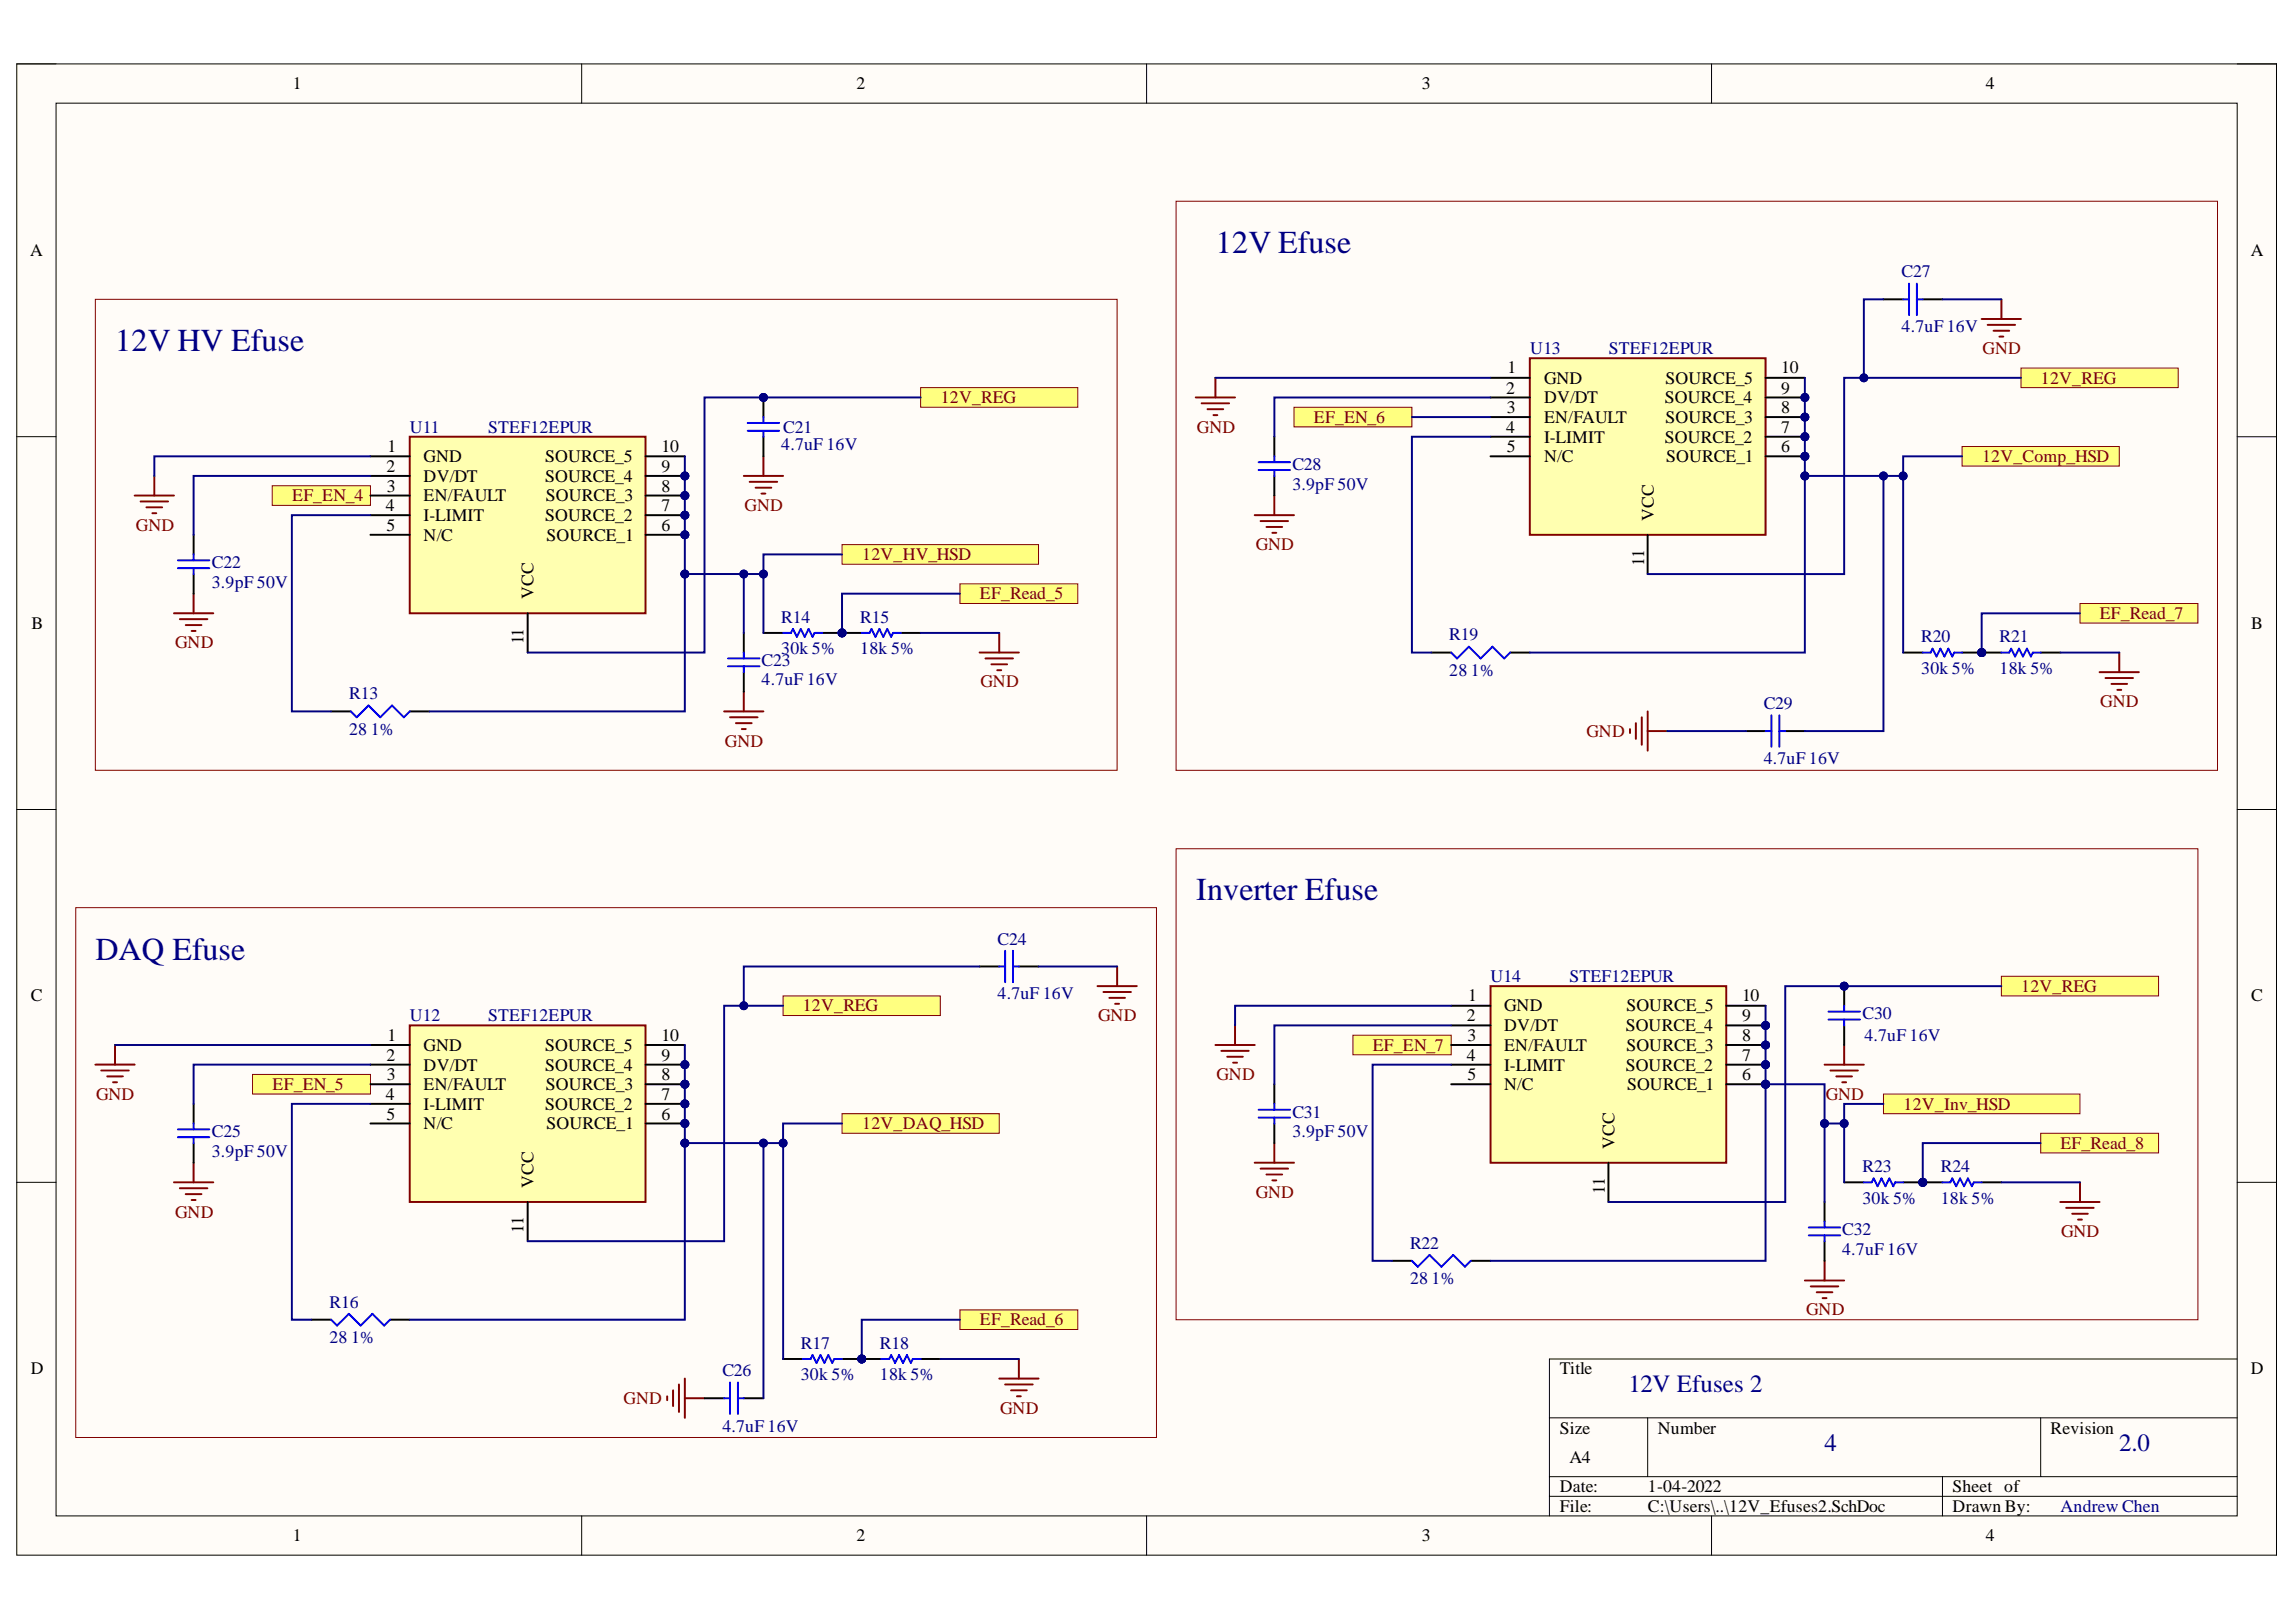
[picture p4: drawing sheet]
<svg xmlns="http://www.w3.org/2000/svg" width="297mm" height="210mm" viewBox="0 0 297 210" stroke-linecap="round" stroke-linejoin="round" font-family="sans-serif">
<defs><g id="words">
<g font-size="4.1" fill="#000080">
<text x="157.3" y="32.7">12V Efuse</text>
<text x="14.9" y="45.5">12V HV Efuse</text>
<text x="154.8" y="116.5">Inverter Efuse</text>
<text x="12.3" y="124.2">DAQ Efuse</text>
</g>
<g font-size="3.2" fill="#000080">
<text x="210.7" y="180.2">12V Efuses 2</text>
<text x="236" y="187.8">4</text>
<text x="274.2" y="187.8">2.0</text>
</g>
<g font-size="2.3">
<text x="37.9" y="11.6">1</text>
<text x="110.8" y="11.6">2</text>
<text x="183.9" y="11.6">3</text>
<text x="256.9" y="11.6">4</text>
<text x="3.9" y="33.1">A</text>
<text x="291.2" y="33.1">A</text>
<text x="194.8" y="50.9">2</text>
<text x="194.9" y="53.5">3</text>
<text x="195" y="48.3">1</text>
<text x="199.8" y="49.7">GND</text>
<text x="199.8" y="52.2">DV/DT</text>
<text x="215.4" y="52.2">SOURCE_4</text>
<text x="215.5" y="49.7">SOURCE_5</text>
<text x="230.5" y="48.3">10</text>
<text x="230.5" y="50.9">9</text>
<text x="230.5" y="53.5">8</text>
<text x="50.2" y="58.5">1</text>
<text x="54.8" y="59.8">GND</text>
<text x="70.5" y="59.8">SOURCE_5</text>
<text x="85.6" y="58.5">10</text>
<text x="194.8" y="56">4</text>
<text x="194.9" y="58.5">5</text>
<text x="199.8" y="54.7">EN/FAULT</text>
<text x="199.8" y="57.3">I-LIMIT</text>
<text x="199.8" y="59.8">N/C</text>
<text x="215.4" y="57.3">SOURCE_2</text>
<text x="215.5" y="54.7">SOURCE_3</text>
<text x="215.6" y="59.8">SOURCE_1</text>
<text x="230.5" y="56">7</text>
<text x="230.5" y="58.5">6</text>
<text x="50" y="61.1">2</text>
<text x="50.1" y="63.6">3</text>
<text x="54.8" y="62.3">DV/DT</text>
<text x="54.8" y="64.9">EN/FAULT</text>
<text x="70.5" y="62.3">SOURCE_4</text>
<text x="70.6" y="64.9">SOURCE_3</text>
<text x="85.6" y="61.1">9</text>
<text x="85.6" y="63.6">8</text>
<text x="49.9" y="66.1">4</text>
<text x="50" y="68.7">5</text>
<text x="54.8" y="67.4">I-LIMIT</text>
<text x="54.8" y="70">N/C</text>
<text x="70.5" y="67.4">SOURCE_2</text>
<text x="70.7" y="70">SOURCE_1</text>
<text x="85.6" y="66.1">7</text>
<text x="85.6" y="68.7">6</text>
<text x="214" y="67.4" transform="rotate(-90 214 67.4)">VCC</text>
<text x="69" y="77.6" transform="rotate(-90 69 77.6)">VCC</text>
<text x="212.7" y="73.2" transform="rotate(-90 212.7 73.2)">11</text>
<text x="4.1" y="81.4">B</text>
<text x="67.7" y="83.4" transform="rotate(-90 67.7 83.4)">11</text>
<text x="291.3" y="81.4">B</text>
<text x="4" y="129.6">C</text>
<text x="189.9" y="129.6">1</text>
<text x="194.6" y="130.9">GND</text>
<text x="210.4" y="130.9">SOURCE_5</text>
<text x="225.4" y="129.6">10</text>
<text x="291.3" y="129.6">C</text>
<text x="50" y="137.3">2</text>
<text x="50.2" y="134.7">1</text>
<text x="54.8" y="136">GND</text>
<text x="70.5" y="136">SOURCE_5</text>
<text x="85.6" y="134.7">10</text>
<text x="85.6" y="137.3">9</text>
<text x="189.8" y="132.1">2</text>
<text x="189.8" y="137.3">4</text>
<text x="189.9" y="134.7">3</text>
<text x="194.6" y="133.4">DV/DT</text>
<text x="194.6" y="136">EN/FAULT</text>
<text x="210.3" y="133.4">SOURCE_4</text>
<text x="210.4" y="136">SOURCE_3</text>
<text x="225.4" y="132.1">9</text>
<text x="225.4" y="134.7">8</text>
<text x="225.4" y="137.3">7</text>
<text x="49.9" y="142.4">4</text>
<text x="50.1" y="139.8">3</text>
<text x="54.8" y="138.5">DV/DT</text>
<text x="54.8" y="141.1">EN/FAULT</text>
<text x="54.8" y="143.6">I-LIMIT</text>
<text x="70.5" y="138.5">SOURCE_4</text>
<text x="70.5" y="143.6">SOURCE_2</text>
<text x="70.6" y="141.1">SOURCE_3</text>
<text x="85.6" y="139.8">8</text>
<text x="85.6" y="142.4">7</text>
<text x="189.9" y="139.8">5</text>
<text x="194.6" y="138.5">I-LIMIT</text>
<text x="194.6" y="141.1">N/C</text>
<text x="210.3" y="138.5">SOURCE_2</text>
<text x="210.5" y="141.1">SOURCE_1</text>
<text x="225.4" y="139.8">6</text>
<text x="50" y="144.9">5</text>
<text x="54.8" y="146.2">N/C</text>
<text x="70.7" y="146.2">SOURCE_1</text>
<text x="85.6" y="144.9">6</text>
<text x="208.9" y="148.7" transform="rotate(-90 208.9 148.7)">VCC</text>
<text x="69" y="153.8" transform="rotate(-90 69 153.8)">VCC</text>
<text x="207.6" y="154.5" transform="rotate(-90 207.6 154.5)">11</text>
<text x="67.7" y="159.6" transform="rotate(-90 67.7 159.6)">11</text>
<text x="4" y="177.8">D</text>
<text x="201.8" y="177.8">Title</text>
<text x="291.2" y="177.8">D</text>
<text x="201.8" y="185.5">Size</text>
<text x="214.5" y="185.5">Number</text>
<text x="265.3" y="185.5">Revision</text>
<text x="203.1" y="189.3">A4</text>
<text x="201.8" y="193.1">Date:</text>
<text x="201.8" y="195.7">File:</text>
<text x="213.2" y="193.1">1-04-2022</text>
<text x="213.2" y="195.7">C:\Users\..\12V_Efuses2.SchDoc</text>
<text x="252.6" y="193.1">Sheet of</text>
<text x="252.6" y="195.7">Drawn By:</text>
<text x="37.9" y="199.5">1</text>
<text x="110.8" y="199.5">2</text>
<text x="183.9" y="199.5">3</text>
<text x="256.9" y="199.5">4</text>
</g>
<g font-size="2.3" fill="#000080">
<text x="246" y="35.9">C27</text>
<text x="198" y="45.8">U13</text>
<text x="208.1" y="45.8">STEF12EPUR</text>
<text x="246" y="43">4.7uF 16V</text>
<text x="53" y="56">U11</text>
<text x="63.2" y="56">STEF12EPUR</text>
<text x="101.1" y="58.3">4.7uF 16V</text>
<text x="101.3" y="56">C21</text>
<text x="167.2" y="60.8">C28</text>
<text x="167.2" y="63.4">3.9pF 50V</text>
<text x="27.4" y="73.5">C22</text>
<text x="27.4" y="76">3.9pF 50V</text>
<text x="101.1" y="80.6">R14</text>
<text x="111.3" y="80.6">R15</text>
<text x="187.5" y="82.9">R19</text>
<text x="248.6" y="83.1">R20</text>
<text x="258.7" y="83.1">R21</text>
<text x="98.5" y="86.2">C23</text>
<text x="98.5" y="88.7">4.7uF 16V</text>
<text x="101.1" y="84.7">30k 5%</text>
<text x="111.3" y="84.7">18k 5%</text>
<text x="187.5" y="87.4">28</text>
<text x="190.3" y="87.4">1%</text>
<text x="248.6" y="87.2">30k 5%</text>
<text x="258.7" y="87.2">18k 5%</text>
<text x="45.2" y="90.5">R13</text>
<text x="45.2" y="95.1">28</text>
<text x="48" y="95.1">1%</text>
<text x="228.2" y="91.7">C29</text>
<text x="228.2" y="98.9">4.7uF 16V</text>
<text x="129.1" y="122.2">C24</text>
<text x="129.1" y="129.3">4.7uF 16V</text>
<text x="192.8" y="127.1">U14</text>
<text x="203.1" y="127.1">STEF12EPUR</text>
<text x="240.9" y="131.9">C30</text>
<text x="53" y="132.1">U12</text>
<text x="63.2" y="132.1">STEF12EPUR</text>
<text x="241.2" y="134.7">4.7uF 16V</text>
<text x="27.4" y="147.2">C25</text>
<text x="27.4" y="149.7">3.9pF 50V</text>
<text x="167.2" y="144.6">C31</text>
<text x="167.2" y="147.2">3.9pF 50V</text>
<text x="240.9" y="151.7">R23</text>
<text x="240.9" y="155.8">30k 5%</text>
<text x="251.1" y="151.7">R24</text>
<text x="251.1" y="155.8">18k 5%</text>
<text x="182.4" y="161.6">R22</text>
<text x="238.3" y="159.8">C32</text>
<text x="182.4" y="166.2">28</text>
<text x="185.2" y="166.2">1%</text>
<text x="238.3" y="162.4">4.7uF 16V</text>
<text x="42.6" y="169.2">R16</text>
<text x="42.6" y="173.8">28</text>
<text x="45.4" y="173.8">1%</text>
<text x="93.5" y="178.1">C26</text>
<text x="103.6" y="174.5">R17</text>
<text x="103.6" y="178.6">30k 5%</text>
<text x="113.8" y="174.5">R18</text>
<text x="113.8" y="178.6">18k 5%</text>
<text x="93.5" y="185.3">4.7uF 16V</text>
<text x="266.6" y="195.7">Andrew Chen</text>
</g>
<g font-size="2.3" fill="#800000">
<text x="256.5" y="45.8">GND</text>
<text x="121.7" y="52.2">12V_REG</text>
<text x="264" y="49.7">12V_REG</text>
<text x="154.8" y="56">GND</text>
<text x="170" y="54.7">EF_EN_6</text>
<text x="256.4" y="59.8">12V_Comp_HSD</text>
<text x="37.8" y="64.9">EF_EN_4</text>
<text x="17.6" y="68.7">GND</text>
<text x="96.3" y="66.1">GND</text>
<text x="162.5" y="71.2">GND</text>
<text x="111.5" y="72.5">12V_HV_HSD</text>
<text x="126.8" y="77.6">EF_Read_5</text>
<text x="22.7" y="83.9">GND</text>
<text x="271.6" y="80.1">EF_Read_7</text>
<text x="126.9" y="89">GND</text>
<text x="205.3" y="95.4">GND</text>
<text x="271.7" y="91.5">GND</text>
<text x="93.8" y="96.6">GND</text>
<text x="103.9" y="130.9">12V_REG</text>
<text x="261.5" y="128.3">12V_REG</text>
<text x="142.1" y="132.1">GND</text>
<text x="177.6" y="136">EF_EN_7</text>
<text x="12.4" y="142.4">GND</text>
<text x="35.3" y="141.1">EF_EN_5</text>
<text x="157.4" y="139.8">GND</text>
<text x="236.2" y="142.4">GND</text>
<text x="246.3" y="143.6">12V_Inv_HSD</text>
<text x="111.5" y="146.2">12V_DAQ_HSD</text>
<text x="266.6" y="148.7">EF_Read_8</text>
<text x="162.5" y="155">GND</text>
<text x="22.7" y="157.6">GND</text>
<text x="266.7" y="160.1">GND</text>
<text x="126.8" y="171.5">EF_Read_6</text>
<text x="233.7" y="170.2">GND</text>
<text x="80.7" y="181.7">GND</text>
<text x="129.4" y="183">GND</text>
</g>
</g></defs>
<path d="M2.2 8.3h292.3v193h-292.3z" fill-rule="evenodd" fill="#fffcf8"/>
<path d="M2.2 8.3h292.3v193h-292.3z" fill="none" stroke="#000" stroke-width=".13"/>
<path d="M7.3 13.3h282.1v182.9h-282.1z" fill-rule="evenodd" fill="#fffcf8"/>
<g fill="none" stroke="#000" stroke-width=".13">
<path d="M2.2 8.3h5.1M7.3 13.3h282.1v182.9h-282.1zM75.3 8.3v5M148.3 8.3v5M221.4 8.3v5M289.4 8.3h5.1v5M2.2 56.5h5.1M289.4 56.5h5.1M2.2 104.8h5.1M289.4 104.8h5.1M2.2 153h5.1M289.4 153h5.1"/>
<path d="M289.4 175.9h-88.9v20.3M75.3 196.2v5.1M148.3 196.2v5.1M200.5 183.5h88.9M200.5 191.1h88.9M200.5 193.6h88.9M213.2 183.5v7.6M221.4 196.2v5.1M251.3 191.1v5.1M264 183.5v7.6M294.5 196.2v5.1"/>
</g>
<g fill="none" stroke="#800000" stroke-width=".25">
<path d="M258.9 38.7v2.6M154.7 51.4h5.1M155.5 52.2h3.5M156.2 53h2.1M157 53.7h.5M157.2 48.9v2.5M256.4 41.3h5.1M257.1 42h3.6M257.9 42.8h2M258.7 43.6h.5M162.3 66.7h5.1M163.1 67.4h3.5"/>
<path d="M163.8 68.2h2.1M164.6 69h.5M164.9 64.1v2.6M210.9 94.4v.5M211.6 93.6v2M212.4 92.8v3.6M213.2 92.1v5M213.2 94.6h2.5M271.6 87h5.1M272.4 87.7h3.6M273.2 88.5h2M273.9 89.3h.5"/>
<path d="M274.2 84.5v2.5M12.3 137.8h5.1M13.1 138.5h3.6M13.9 139.3h2M14.9 135.2v2.6M142 127.6h5.1M142.7 128.4h3.6M143.5 129.1h2M144.3 129.9h.5M144.5 125.1v2.5M14.6 140.1h.5M22.5 153h5.1"/>
<path d="M23.3 153.8h3.5M24 154.5h2.1M24.8 155.3h.5M25 150.5v2.5M87.1 179.9v2.1M87.8 179.2v3.5M88.6 178.4v5.1M129.3 178.4h5.1M130 179.2h3.6M130.8 179.9h2M131.8 175.9v2.5M86.3 180.7v.5"/>
<path d="M88.6 180.9h2.5M131.6 180.7h.5"/>
</g>
<path d="M32.7 139h15.2v2.6h-15.2z" fill-rule="evenodd" fill="#ffff80"/>
<path d="M32.7 139h15.2v2.6h-15.2z" fill="none" stroke="#800000" stroke-width=".13"/>
<path d="M167.4 52.7h15.3v2.5h-15.3z" fill-rule="evenodd" fill="#ffff80"/>
<path d="M167.4 52.7h15.3v2.5h-15.3z" fill="none" stroke="#800000" stroke-width=".13"/>
<path d="M101.3 128.9h20.3v2.5h-20.3z" fill-rule="evenodd" fill="#ffff80"/>
<path d="M101.3 128.9h20.3v2.5h-20.3z" fill="none" stroke="#800000" stroke-width=".13"/>
<path d="M261.5 47.6h20.3v2.6h-20.3z" fill-rule="evenodd" fill="#ffff80"/>
<path d="M261.5 47.6h20.3v2.6h-20.3z" fill="none" stroke="#800000" stroke-width=".13"/>
<path d="M124.2 169.5h15.2v2.6h-15.2z" fill-rule="evenodd" fill="#ffff80"/>
<path d="M124.2 169.5h15.2v2.6h-15.2z" fill="none" stroke="#800000" stroke-width=".13"/>
<path d="M269.1 78.1h15.2v2.5h-15.2z" fill-rule="evenodd" fill="#ffff80"/>
<path d="M152.2 26h134.7v73.7h-134.7zM269.1 78.1h15.2v2.5h-15.2zM9.8 117.5h139.8v68.5h-139.8z" fill="none" stroke="#800000" stroke-width=".13"/>
<circle cx="233.5" cy="51.4" r=".51" fill="#000080"/>
<circle cx="233.5" cy="51.4" r=".51" fill="none" stroke="#000080" stroke-width=".13"/>
<circle cx="233.5" cy="54" r=".51" fill="#000080"/>
<circle cx="233.5" cy="54" r=".51" fill="none" stroke="#000080" stroke-width=".13"/>
<circle cx="233.5" cy="56.5" r=".51" fill="#000080"/>
<circle cx="233.5" cy="56.5" r=".51" fill="none" stroke="#000080" stroke-width=".13"/>
<circle cx="233.5" cy="59.1" r=".51" fill="#000080"/>
<circle cx="233.5" cy="59.1" r=".51" fill="none" stroke="#000080" stroke-width=".13"/>
<path d="M197.9 46.4h30.5v22.8h-30.5z" fill-rule="evenodd" fill="#ffffb0"/>
<path d="M197.9 46.4h30.5v22.8h-30.5z" fill="none" stroke="#800000" stroke-width=".25"/>
<path d="M192.8 48.9h5.1M192.8 51.4h5.1M192.8 54h5.1M192.8 56.5h5.1M192.8 59.1h5.1M228.4 48.9h5.1M228.4 51.4h5.1M213.2 69.2v5.1" fill="none" stroke="#000" stroke-width=".25"/>
<circle cx="233.5" cy="51.4" r=".51" fill="#000080"/>
<circle cx="233.5" cy="51.4" r=".51" fill="none" stroke="#000080" stroke-width=".13"/>
<path d="M228.4 54h5.1" fill="none" stroke="#000" stroke-width=".25"/>
<circle cx="233.5" cy="54" r=".51" fill="#000080"/>
<circle cx="233.5" cy="54" r=".51" fill="none" stroke="#000080" stroke-width=".13"/>
<path d="M228.4 56.5h5.1" fill="none" stroke="#000" stroke-width=".25"/>
<circle cx="233.5" cy="56.5" r=".51" fill="#000080"/>
<circle cx="233.5" cy="56.5" r=".51" fill="none" stroke="#000080" stroke-width=".13"/>
<path d="M228.4 59.1h5.1" fill="none" stroke="#000" stroke-width=".25"/>
<circle cx="233.5" cy="59.1" r=".51" fill="#000080"/>
<circle cx="233.5" cy="59.1" r=".51" fill="none" stroke="#000080" stroke-width=".13"/>
<circle cx="88.6" cy="137.8" r=".51" fill="#000080"/>
<circle cx="88.6" cy="137.8" r=".51" fill="none" stroke="#000080" stroke-width=".13"/>
<circle cx="88.6" cy="140.3" r=".51" fill="#000080"/>
<circle cx="88.6" cy="140.3" r=".51" fill="none" stroke="#000080" stroke-width=".13"/>
<circle cx="88.6" cy="142.8" r=".51" fill="#000080"/>
<circle cx="88.6" cy="142.8" r=".51" fill="none" stroke="#000080" stroke-width=".13"/>
<circle cx="88.6" cy="145.4" r=".51" fill="#000080"/>
<circle cx="88.6" cy="145.4" r=".51" fill="none" stroke="#000080" stroke-width=".13"/>
<path d="M53 132.7h30.5v22.8h-30.5z" fill-rule="evenodd" fill="#ffffb0"/>
<path d="M53 132.7h30.5v22.8h-30.5z" fill="none" stroke="#800000" stroke-width=".25"/>
<path d="M47.9 135.2h5.1M47.9 137.8h5.1M83.5 135.2h5.1M83.5 137.8h5.1M47.9 140.3h5.1M47.9 142.9h5.1M47.9 145.4h5.1M68.3 155.5v5.1" fill="none" stroke="#000" stroke-width=".25"/>
<circle cx="88.6" cy="137.8" r=".51" fill="#000080"/>
<circle cx="88.6" cy="137.8" r=".51" fill="none" stroke="#000080" stroke-width=".13"/>
<path d="M83.5 140.3h5.1" fill="none" stroke="#000" stroke-width=".25"/>
<circle cx="88.6" cy="140.3" r=".51" fill="#000080"/>
<circle cx="88.6" cy="140.3" r=".51" fill="none" stroke="#000080" stroke-width=".13"/>
<path d="M83.5 142.9h5.1" fill="none" stroke="#000" stroke-width=".25"/>
<circle cx="88.6" cy="142.8" r=".51" fill="#000080"/>
<circle cx="88.6" cy="142.8" r=".51" fill="none" stroke="#000080" stroke-width=".13"/>
<path d="M83.5 145.4h5.1" fill="none" stroke="#000" stroke-width=".25"/>
<circle cx="88.6" cy="145.4" r=".51" fill="#000080"/>
<circle cx="88.6" cy="145.4" r=".51" fill="none" stroke="#000080" stroke-width=".13"/>
<circle cx="111.5" cy="175.9" r=".51" fill="#000080"/>
<circle cx="111.5" cy="175.9" r=".51" fill="none" stroke="#000080" stroke-width=".13"/>
<path d="M108.9 175.9h2.6" fill="none" stroke="#000" stroke-width=".25"/>
<circle cx="111.5" cy="175.9" r=".51" fill="#000080"/>
<circle cx="111.5" cy="175.9" r=".51" fill="none" stroke="#000080" stroke-width=".13"/>
<path d="M101.3 175.9h2.6" fill="none" stroke="#000" stroke-width=".25"/>
<path d="M103.9 175.9h1l.2-.5 .5 1 .5-1 .6 1 .5-1 .5 1 .2-.5h1" fill="none" stroke="#00f" stroke-width=".25"/>
<circle cx="111.5" cy="175.9" r=".51" fill="#000080"/>
<circle cx="111.5" cy="175.9" r=".51" fill="none" stroke="#000080" stroke-width=".13"/>
<path d="M111.5 175.9h2.5M119.1 175.9h2.6" fill="none" stroke="#000" stroke-width=".25"/>
<circle cx="111.5" cy="175.9" r=".51" fill="#000080"/>
<circle cx="111.5" cy="175.9" r=".51" fill="none" stroke="#000080" stroke-width=".13"/>
<path d="M114 175.9h1l.3-.5 .5 1 .5-1 .5 1 .5-1 .5 1 .3-.5h1" fill="none" stroke="#00f" stroke-width=".25"/>
<circle cx="256.4" cy="84.4" r=".51" fill="#000080"/>
<circle cx="256.4" cy="84.4" r=".51" fill="none" stroke="#000080" stroke-width=".13"/>
<path d="M253.8 84.5h2.6" fill="none" stroke="#000" stroke-width=".25"/>
<circle cx="256.4" cy="84.4" r=".51" fill="#000080"/>
<circle cx="256.4" cy="84.4" r=".51" fill="none" stroke="#000080" stroke-width=".13"/>
<path d="M246.2 84.5h2.6" fill="none" stroke="#000" stroke-width=".25"/>
<path d="M248.8 84.5h1l.2-.6 .5 1.1 .5-1.1 .6 1.1 .5-1.1 .5 1.1 .2-.5h1" fill="none" stroke="#00f" stroke-width=".25"/>
<circle cx="256.4" cy="84.4" r=".51" fill="#000080"/>
<circle cx="256.4" cy="84.4" r=".51" fill="none" stroke="#000080" stroke-width=".13"/>
<path d="M256.4 84.5h2.5M264 84.5h2.5" fill="none" stroke="#000" stroke-width=".25"/>
<circle cx="256.4" cy="84.4" r=".51" fill="#000080"/>
<circle cx="256.4" cy="84.4" r=".51" fill="none" stroke="#000080" stroke-width=".13"/>
<g fill="none" stroke="#00f" stroke-width=".25">
<path d="M246.2 38.7h.8M247 36.7v4.1M248 36.7v4.1M248 38.7h.8M162.8 59.8h4.1M164.9 59.1v.7M162.8 60.8h4.1M164.9 60.8v.8M187.7 84.5l.8 .7 1.5-1.5 1.6 1.5 1.5-1.5 1.5 1.5 .8-.7M228.4 94.6h.8M229.2 92.6v4M230.2 92.6v4"/>
<path d="M230.2 94.6h.8M258.9 84.5h1l.3-.6 .5 1.1 .5-1.1 .5 1.1 .5-1.1 .5 1.1 .3-.5h1M129.3 125.1h.7M130 123v4.1M131.1 123v4.1M131.1 125.1h.7M23 147.2h4.1M23 146.2h4.1M25 145.4v.8M25 147.2v.7M42.8 170.8l.8 .7 1.5-1.5 1.6 1.5 1.5-1.5 1.5 1.5 .8-.7M94.4 178.9v4.1"/>
<path d="M95.5 178.9v4.1M93.7 180.9h.7M95.5 180.9h.7"/>
</g>
<g fill="none" stroke="#000" stroke-width=".25">
<path d="M243.7 38.7h2.5M248.8 38.7h2.5M164.9 56.5v2.6M164.9 61.6v2.5M185.2 84.5h2.5M195.4 84.5h2.5M225.9 94.6h2.5M231 94.6h2.5M126.7 125.1h2.6M131.8 125.1h2.6M25 142.9v2.5M25 147.9v2.6"/>
<path d="M40.3 170.8h2.5M50.5 170.8h2.5M91.1 180.9h2.6M96.2 180.9h2.6"/>
</g>
<path d="M108.9 144.1h20.4v2.6h-20.4z" fill-rule="evenodd" fill="#ffff80"/>
<path d="M108.9 144.1h20.4v2.6h-20.4z" fill="none" stroke="#800000" stroke-width=".13"/>
<path d="M253.8 57.8h20.4v2.5h-20.4z" fill-rule="evenodd" fill="#ffff80"/>
<path d="M253.8 57.8h20.4v2.5h-20.4z" fill="none" stroke="#800000" stroke-width=".13"/>
<g fill="none" stroke="#800000" stroke-width=".25">
<path d="M157.2 135.2h5.1M158 136h3.6M158.8 136.8h2M159.5 137.5h.5M159.8 132.7v2.5M236 137.8h5.1M236.8 138.5h3.6M237.6 139.3h2M238.6 135.2v2.6M162.3 150.5h5.1M163.1 151.2h3.5M163.8 152h2.1"/>
<path d="M164.6 152.8h.5M164.9 147.9v2.6M238.3 140.1h.5M266.5 155.6h5.1M267.3 156.3h3.6M268.1 157.1h2M268.8 157.8h.5M269.1 153v2.6M233.5 165.7h5.1M234.3 166.5h3.5M235 167.2h2.1M235.8 168h.5"/>
<path d="M236 163.2v2.5"/>
</g>
<path d="M258.9 126.3h20.4v2.6h-20.4z" fill-rule="evenodd" fill="#ffff80"/>
<path d="M258.9 126.3h20.4v2.6h-20.4z" fill="none" stroke="#800000" stroke-width=".13"/>
<path d="M175 134h12.7v2.5h-12.7z" fill-rule="evenodd" fill="#ffff80"/>
<path d="M175 134h12.7v2.5h-12.7z" fill="none" stroke="#800000" stroke-width=".13"/>
<path d="M264 146.7h15.3v2.5h-15.3z" fill-rule="evenodd" fill="#ffff80"/>
<path d="M152.2 109.8h132.1v61h-132.1zM264 146.7h15.3v2.5h-15.3z" fill="none" stroke="#800000" stroke-width=".13"/>
<path d="M243.7 141.6h25.4v2.5h-25.4z" fill-rule="evenodd" fill="#ffff80"/>
<path d="M243.7 141.6h25.4v2.5h-25.4z" fill="none" stroke="#800000" stroke-width=".13"/>
<circle cx="228.4" cy="132.7" r=".51" fill="#000080"/>
<circle cx="228.4" cy="132.7" r=".51" fill="none" stroke="#000080" stroke-width=".13"/>
<circle cx="228.4" cy="135.2" r=".51" fill="#000080"/>
<circle cx="228.4" cy="135.2" r=".51" fill="none" stroke="#000080" stroke-width=".13"/>
<circle cx="228.4" cy="137.8" r=".51" fill="#000080"/>
<circle cx="228.4" cy="137.8" r=".51" fill="none" stroke="#000080" stroke-width=".13"/>
<circle cx="228.4" cy="140.3" r=".51" fill="#000080"/>
<circle cx="228.4" cy="140.3" r=".51" fill="none" stroke="#000080" stroke-width=".13"/>
<path d="M192.8 127.6h30.5v22.9h-30.5z" fill-rule="evenodd" fill="#ffffb0"/>
<path d="M192.8 127.6h30.5v22.9h-30.5z" fill="none" stroke="#800000" stroke-width=".25"/>
<path d="M187.7 130.2h5.1M187.7 132.7h5.1M187.7 135.2h5.1M187.7 137.8h5.1M223.3 130.2h5.1M223.3 132.7h5.1M187.7 140.3h5.1M208.1 150.5v5.1" fill="none" stroke="#000" stroke-width=".25"/>
<circle cx="228.4" cy="132.7" r=".51" fill="#000080"/>
<circle cx="228.4" cy="132.7" r=".51" fill="none" stroke="#000080" stroke-width=".13"/>
<path d="M223.3 135.2h5.1" fill="none" stroke="#000" stroke-width=".25"/>
<circle cx="228.4" cy="135.2" r=".51" fill="#000080"/>
<circle cx="228.4" cy="135.2" r=".51" fill="none" stroke="#000080" stroke-width=".13"/>
<path d="M223.3 137.8h5.1" fill="none" stroke="#000" stroke-width=".25"/>
<circle cx="228.4" cy="137.8" r=".51" fill="#000080"/>
<circle cx="228.4" cy="137.8" r=".51" fill="none" stroke="#000080" stroke-width=".13"/>
<path d="M223.3 140.3h5.1" fill="none" stroke="#000" stroke-width=".25"/>
<circle cx="228.4" cy="140.3" r=".51" fill="#000080"/>
<circle cx="228.4" cy="140.3" r=".51" fill="none" stroke="#000080" stroke-width=".13"/>
<circle cx="248.8" cy="153" r=".51" fill="#000080"/>
<circle cx="248.8" cy="153" r=".51" fill="none" stroke="#000080" stroke-width=".13"/>
<path d="M246.2 153h2.6" fill="none" stroke="#000" stroke-width=".25"/>
<circle cx="248.8" cy="153" r=".51" fill="#000080"/>
<circle cx="248.8" cy="153" r=".51" fill="none" stroke="#000080" stroke-width=".13"/>
<path d="M238.6 153h2.5" fill="none" stroke="#000" stroke-width=".25"/>
<path d="M241.1 153h1l.3-.5 .5 1 .5-1 .5 1 .5-1 .5 1 .3-.5h1" fill="none" stroke="#00f" stroke-width=".25"/>
<circle cx="248.8" cy="153" r=".51" fill="#000080"/>
<circle cx="248.8" cy="153" r=".51" fill="none" stroke="#000080" stroke-width=".13"/>
<path d="M248.8 153h2.5M256.4 153h2.5" fill="none" stroke="#000" stroke-width=".25"/>
<circle cx="248.8" cy="153" r=".51" fill="#000080"/>
<circle cx="248.8" cy="153" r=".51" fill="none" stroke="#000080" stroke-width=".13"/>
<path d="M251.3 153h1l.3-.5 .5 1 .5-1 .5 1 .5-1 .5 1 .3-.5h1" fill="none" stroke="#00f" stroke-width=".25"/>
<circle cx="238.6" cy="127.6" r=".51" fill="#000080"/>
<circle cx="238.6" cy="127.6" r=".51" fill="none" stroke="#000080" stroke-width=".13"/>
<path d="M238.6 127.6v2.6" fill="none" stroke="#000" stroke-width=".25"/>
<circle cx="238.6" cy="127.6" r=".51" fill="#000080"/>
<circle cx="238.6" cy="127.6" r=".51" fill="none" stroke="#000080" stroke-width=".13"/>
<path d="M238.6 132.7v2.5M164.9 140.3v2.6M164.9 145.4v2.5M236 155.6v2.5M180.1 163.2h2.6M190.3 163.2h2.5M236 160.6v2.6" fill="none" stroke="#000" stroke-width=".25"/>
<g fill="none" stroke="#00f" stroke-width=".25">
<path d="M236.6 131.9h4M236.6 130.9h4M238.6 130.2v.7M238.6 131.9v.8M162.8 144.6h4.1M162.8 143.6h4.1M164.9 142.9v.7M164.9 144.6v.8M234 159.9h4.1M234 158.8h4.1M236 158.1v.7M236 159.9v.7"/>
<path d="M182.7 163.2l.7 .7 1.5-1.5 1.6 1.5 1.5-1.5 1.5 1.5 .8-.7"/>
</g>
<path d="M157.2 48.9h35.6M182.7 54h10.1M192.8 56.5h-10.1v28h2.5M192.8 51.4h-27.9v5.1M14.9 135.2h33M47.9 137.8h-22.9v5.1M47.9 142.9h-10.1v27.9h2.5M108.9 145.4h-7.6v2.5" fill="none" stroke="#000080" stroke-width=".25"/>
<circle cx="101.3" cy="147.9" r=".51" fill="#000080"/>
<circle cx="101.3" cy="147.9" r=".51" fill="none" stroke="#000080" stroke-width=".13"/>
<path d="M269.1 79.4h-12.7v5.1" fill="none" stroke="#000080" stroke-width=".25"/>
<circle cx="256.4" cy="84.4" r=".51" fill="#000080"/>
<circle cx="256.4" cy="84.4" r=".51" fill="none" stroke="#000080" stroke-width=".13"/>
<path d="M266.5 84.5h7.7M124.2 170.8h-12.7v5.1" fill="none" stroke="#000080" stroke-width=".25"/>
<circle cx="111.5" cy="175.9" r=".51" fill="#000080"/>
<circle cx="111.5" cy="175.9" r=".51" fill="none" stroke="#000080" stroke-width=".13"/>
<path d="M98.8 147.9v33M121.7 175.9h10.1" fill="none" stroke="#000080" stroke-width=".25"/>
<circle cx="98.8" cy="147.9" r=".51" fill="#000080"/>
<circle cx="98.8" cy="147.9" r=".51" fill="none" stroke="#000080" stroke-width=".13"/>
<path d="M243.7 38.7h-2.6v10.2" fill="none" stroke="#000080" stroke-width=".25"/>
<circle cx="241.1" cy="48.9" r=".51" fill="#000080"/>
<circle cx="241.1" cy="48.9" r=".51" fill="none" stroke="#000080" stroke-width=".13"/>
<path d="M243.7 61.6v33h-10.2M215.7 94.6h10.2" fill="none" stroke="#000080" stroke-width=".25"/>
<circle cx="243.7" cy="61.6" r=".51" fill="#000080"/>
<circle cx="243.7" cy="61.6" r=".51" fill="none" stroke="#000080" stroke-width=".13"/>
<path d="M251.3 38.7h7.6M126.7 125.1h-30.5v5.1M134.4 125.1h10.1" fill="none" stroke="#000080" stroke-width=".25"/>
<circle cx="96.2" cy="130.2" r=".51" fill="#000080"/>
<circle cx="96.2" cy="130.2" r=".51" fill="none" stroke="#000080" stroke-width=".13"/>
<path d="M233.5 61.6h12.7" fill="none" stroke="#000080" stroke-width=".25"/>
<circle cx="233.5" cy="61.6" r=".51" fill="#000080"/>
<circle cx="233.5" cy="61.6" r=".51" fill="none" stroke="#000080" stroke-width=".13"/>
<circle cx="243.7" cy="61.6" r=".51" fill="#000080"/>
<circle cx="243.7" cy="61.6" r=".51" fill="none" stroke="#000080" stroke-width=".13"/>
<circle cx="246.2" cy="61.6" r=".51" fill="#000080"/>
<circle cx="246.2" cy="61.6" r=".51" fill="none" stroke="#000080" stroke-width=".13"/>
<path d="M233.5 48.9v12.7" fill="none" stroke="#000080" stroke-width=".25"/>
<circle cx="233.5" cy="61.6" r=".51" fill="#000080"/>
<circle cx="233.5" cy="61.6" r=".51" fill="none" stroke="#000080" stroke-width=".13"/>
<circle cx="233.5" cy="59.1" r=".51" fill="#000080"/>
<circle cx="233.5" cy="59.1" r=".51" fill="none" stroke="#000080" stroke-width=".13"/>
<circle cx="233.5" cy="56.5" r=".51" fill="#000080"/>
<circle cx="233.5" cy="56.5" r=".51" fill="none" stroke="#000080" stroke-width=".13"/>
<circle cx="233.5" cy="54" r=".51" fill="#000080"/>
<circle cx="233.5" cy="54" r=".51" fill="none" stroke="#000080" stroke-width=".13"/>
<circle cx="233.5" cy="51.4" r=".51" fill="#000080"/>
<circle cx="233.5" cy="51.4" r=".51" fill="none" stroke="#000080" stroke-width=".13"/>
<path d="M261.5 48.9h-22.9v25.4h-25.4" fill="none" stroke="#000080" stroke-width=".25"/>
<circle cx="241.1" cy="48.9" r=".51" fill="#000080"/>
<circle cx="241.1" cy="48.9" r=".51" fill="none" stroke="#000080" stroke-width=".13"/>
<path d="M88.6 140.3v7.6" fill="none" stroke="#000080" stroke-width=".25"/>
<circle cx="88.6" cy="140.3" r=".51" fill="#000080"/>
<circle cx="88.6" cy="140.3" r=".51" fill="none" stroke="#000080" stroke-width=".13"/>
<circle cx="88.6" cy="142.8" r=".51" fill="#000080"/>
<circle cx="88.6" cy="142.8" r=".51" fill="none" stroke="#000080" stroke-width=".13"/>
<circle cx="88.6" cy="145.4" r=".51" fill="#000080"/>
<circle cx="88.6" cy="145.4" r=".51" fill="none" stroke="#000080" stroke-width=".13"/>
<circle cx="88.6" cy="147.9" r=".51" fill="#000080"/>
<circle cx="88.6" cy="147.9" r=".51" fill="none" stroke="#000080" stroke-width=".13"/>
<path d="M88.6 135.2v5.1" fill="none" stroke="#000080" stroke-width=".25"/>
<circle cx="88.6" cy="140.3" r=".51" fill="#000080"/>
<circle cx="88.6" cy="140.3" r=".51" fill="none" stroke="#000080" stroke-width=".13"/>
<circle cx="88.6" cy="137.8" r=".51" fill="#000080"/>
<circle cx="88.6" cy="137.8" r=".51" fill="none" stroke="#000080" stroke-width=".13"/>
<path d="M101.3 130.2h-7.6v30.4h-25.4" fill="none" stroke="#000080" stroke-width=".25"/>
<circle cx="96.2" cy="130.2" r=".51" fill="#000080"/>
<circle cx="96.2" cy="130.2" r=".51" fill="none" stroke="#000080" stroke-width=".13"/>
<path d="M88.6 147.9v22.9h-35.6" fill="none" stroke="#000080" stroke-width=".25"/>
<circle cx="88.6" cy="147.9" r=".51" fill="#000080"/>
<circle cx="88.6" cy="147.9" r=".51" fill="none" stroke="#000080" stroke-width=".13"/>
<path d="M233.5 61.6v22.9h-35.6" fill="none" stroke="#000080" stroke-width=".25"/>
<circle cx="233.5" cy="61.6" r=".51" fill="#000080"/>
<circle cx="233.5" cy="61.6" r=".51" fill="none" stroke="#000080" stroke-width=".13"/>
<path d="M253.8 59.1h-7.6v25.4" fill="none" stroke="#000080" stroke-width=".25"/>
<circle cx="246.2" cy="61.6" r=".51" fill="#000080"/>
<circle cx="246.2" cy="61.6" r=".51" fill="none" stroke="#000080" stroke-width=".13"/>
<path d="M88.6 147.9h12.7v28" fill="none" stroke="#000080" stroke-width=".25"/>
<circle cx="88.6" cy="147.9" r=".51" fill="#000080"/>
<circle cx="88.6" cy="147.9" r=".51" fill="none" stroke="#000080" stroke-width=".13"/>
<circle cx="98.8" cy="147.9" r=".51" fill="#000080"/>
<circle cx="98.8" cy="147.9" r=".51" fill="none" stroke="#000080" stroke-width=".13"/>
<circle cx="101.3" cy="147.9" r=".51" fill="#000080"/>
<circle cx="101.3" cy="147.9" r=".51" fill="none" stroke="#000080" stroke-width=".13"/>
<path d="M228.4 130.2v10.1" fill="none" stroke="#000080" stroke-width=".25"/>
<circle cx="228.4" cy="132.7" r=".51" fill="#000080"/>
<circle cx="228.4" cy="132.7" r=".51" fill="none" stroke="#000080" stroke-width=".13"/>
<circle cx="228.4" cy="135.2" r=".51" fill="#000080"/>
<circle cx="228.4" cy="135.2" r=".51" fill="none" stroke="#000080" stroke-width=".13"/>
<circle cx="228.4" cy="137.8" r=".51" fill="#000080"/>
<circle cx="228.4" cy="137.8" r=".51" fill="none" stroke="#000080" stroke-width=".13"/>
<circle cx="228.4" cy="140.3" r=".51" fill="#000080"/>
<circle cx="228.4" cy="140.3" r=".51" fill="none" stroke="#000080" stroke-width=".13"/>
<path d="M187.7 130.2h-27.9v2.5M187.7 132.7h-22.8v7.6M264 147.9h-15.2v5.1" fill="none" stroke="#000080" stroke-width=".25"/>
<circle cx="248.8" cy="153" r=".51" fill="#000080"/>
<circle cx="248.8" cy="153" r=".51" fill="none" stroke="#000080" stroke-width=".13"/>
<path d="M238.6 145.4v7.6M258.9 153h10.2" fill="none" stroke="#000080" stroke-width=".25"/>
<circle cx="238.6" cy="145.4" r=".51" fill="#000080"/>
<circle cx="238.6" cy="145.4" r=".51" fill="none" stroke="#000080" stroke-width=".13"/>
<path d="M236 145.4v10.2" fill="none" stroke="#000080" stroke-width=".25"/>
<circle cx="236" cy="145.4" r=".51" fill="#000080"/>
<circle cx="236" cy="145.4" r=".51" fill="none" stroke="#000080" stroke-width=".13"/>
<path d="M228.4 140.3h7.6v5.1h2.6v-2.5h5.1" fill="none" stroke="#000080" stroke-width=".25"/>
<circle cx="228.4" cy="140.3" r=".51" fill="#000080"/>
<circle cx="228.4" cy="140.3" r=".51" fill="none" stroke="#000080" stroke-width=".13"/>
<circle cx="236" cy="145.4" r=".51" fill="#000080"/>
<circle cx="236" cy="145.4" r=".51" fill="none" stroke="#000080" stroke-width=".13"/>
<circle cx="238.6" cy="145.4" r=".51" fill="#000080"/>
<circle cx="238.6" cy="145.4" r=".51" fill="none" stroke="#000080" stroke-width=".13"/>
<path d="M258.9 127.6h-27.9v28h-22.9" fill="none" stroke="#000080" stroke-width=".25"/>
<circle cx="238.6" cy="127.6" r=".51" fill="#000080"/>
<circle cx="238.6" cy="127.6" r=".51" fill="none" stroke="#000080" stroke-width=".13"/>
<path d="M187.7 137.8h-10.1v25.4h2.5M228.4 140.3v22.9h-35.6" fill="none" stroke="#000080" stroke-width=".25"/>
<circle cx="228.4" cy="140.3" r=".51" fill="#000080"/>
<circle cx="228.4" cy="140.3" r=".51" fill="none" stroke="#000080" stroke-width=".13"/>
<g fill="none" stroke="#800000" stroke-width=".25">
<path d="M98.8 59.1v2.5M17.4 64.1h5.1M18.2 64.9h3.5M18.9 65.7h2.1M19.7 66.4h.5M20 61.6v2.5M22.5 79.4h5.1M25 76.8v2.6M96.2 61.6h5.1M97 62.4h3.5M97.8 63.1h2M98.5 63.9h.5"/>
<path d="M23.3 80.1h3.5M24 80.9h2.1M24.8 81.7h.5M93.7 92.1h5.1M94.4 92.8h3.6M95.2 93.6h2M96 94.4h.5M96.2 89.5v2.6M126.7 84.4h5.1M127.5 85.2h3.6M128.3 86h2M129 86.7h.5"/>
<path d="M129.3 81.9v2.5"/>
</g>
<path d="M119.1 50.2h20.3v2.5h-20.3z" fill-rule="evenodd" fill="#ffff80"/>
<path d="M119.1 50.2h20.3v2.5h-20.3z" fill="none" stroke="#800000" stroke-width=".13"/>
<path d="M35.2 62.9h12.7v2.5h-12.7z" fill-rule="evenodd" fill="#ffff80"/>
<path d="M35.2 62.9h12.7v2.5h-12.7z" fill="none" stroke="#800000" stroke-width=".13"/>
<path d="M124.2 75.6h15.2v2.5h-15.2z" fill-rule="evenodd" fill="#ffff80"/>
<path d="M124.2 75.6h15.2v2.5h-15.2z" fill="none" stroke="#800000" stroke-width=".13"/>
<path d="M108.9 70.5h25.5v2.5h-25.5z" fill-rule="evenodd" fill="#ffff80"/>
<path d="M12.3 38.7h132.2v61h-132.2zM108.9 70.5h25.5v2.5h-25.5z" fill="none" stroke="#800000" stroke-width=".13"/>
<circle cx="88.6" cy="61.6" r=".51" fill="#000080"/>
<circle cx="88.6" cy="61.6" r=".51" fill="none" stroke="#000080" stroke-width=".13"/>
<circle cx="88.6" cy="64.1" r=".51" fill="#000080"/>
<circle cx="88.6" cy="64.1" r=".51" fill="none" stroke="#000080" stroke-width=".13"/>
<circle cx="88.6" cy="66.7" r=".51" fill="#000080"/>
<circle cx="88.6" cy="66.7" r=".51" fill="none" stroke="#000080" stroke-width=".13"/>
<circle cx="88.6" cy="69.2" r=".51" fill="#000080"/>
<circle cx="88.6" cy="69.2" r=".51" fill="none" stroke="#000080" stroke-width=".13"/>
<path d="M53 56.5h30.5v22.9h-30.5z" fill-rule="evenodd" fill="#ffffb0"/>
<path d="M53 56.5h30.5v22.9h-30.5z" fill="none" stroke="#800000" stroke-width=".25"/>
<path d="M47.9 59.1h5.1M83.5 59.1h5.1M47.9 61.6h5.1M47.9 64.1h5.1M47.9 66.7h5.1M47.9 69.2h5.1M68.3 79.4v5M83.5 61.6h5.1" fill="none" stroke="#000" stroke-width=".25"/>
<circle cx="88.6" cy="61.6" r=".51" fill="#000080"/>
<circle cx="88.6" cy="61.6" r=".51" fill="none" stroke="#000080" stroke-width=".13"/>
<path d="M83.5 64.1h5.1" fill="none" stroke="#000" stroke-width=".25"/>
<circle cx="88.6" cy="64.1" r=".51" fill="#000080"/>
<circle cx="88.6" cy="64.1" r=".51" fill="none" stroke="#000080" stroke-width=".13"/>
<path d="M83.5 66.7h5.1" fill="none" stroke="#000" stroke-width=".25"/>
<circle cx="88.6" cy="66.7" r=".51" fill="#000080"/>
<circle cx="88.6" cy="66.7" r=".51" fill="none" stroke="#000080" stroke-width=".13"/>
<path d="M83.5 69.2h5.1" fill="none" stroke="#000" stroke-width=".25"/>
<circle cx="88.6" cy="69.2" r=".51" fill="#000080"/>
<circle cx="88.6" cy="69.2" r=".51" fill="none" stroke="#000080" stroke-width=".13"/>
<circle cx="108.9" cy="81.9" r=".51" fill="#000080"/>
<circle cx="108.9" cy="81.9" r=".51" fill="none" stroke="#000080" stroke-width=".13"/>
<path d="M106.4 81.9h2.5" fill="none" stroke="#000" stroke-width=".25"/>
<circle cx="108.9" cy="81.9" r=".51" fill="#000080"/>
<circle cx="108.9" cy="81.9" r=".51" fill="none" stroke="#000080" stroke-width=".13"/>
<path d="M98.8 81.9h2.5" fill="none" stroke="#000" stroke-width=".25"/>
<path d="M101.3 81.9h1l.3-.5 .5 1 .5-1 .5 1 .5-1 .5 1 .3-.5h1" fill="none" stroke="#00f" stroke-width=".25"/>
<circle cx="108.9" cy="81.9" r=".51" fill="#000080"/>
<circle cx="108.9" cy="81.9" r=".51" fill="none" stroke="#000080" stroke-width=".13"/>
<path d="M108.9 81.9h2.6M116.6 81.9h2.5" fill="none" stroke="#000" stroke-width=".25"/>
<circle cx="108.9" cy="81.9" r=".51" fill="#000080"/>
<circle cx="108.9" cy="81.9" r=".51" fill="none" stroke="#000080" stroke-width=".13"/>
<path d="M111.5 81.9h1l.2-.5 .6 1 .5-1 .5 1 .5-1 .5 1 .2-.5h1.1" fill="none" stroke="#00f" stroke-width=".25"/>
<circle cx="98.8" cy="51.4" r=".51" fill="#000080"/>
<circle cx="98.8" cy="51.4" r=".51" fill="none" stroke="#000080" stroke-width=".13"/>
<path d="M98.8 51.4v2.6" fill="none" stroke="#000" stroke-width=".25"/>
<circle cx="98.8" cy="51.4" r=".51" fill="#000080"/>
<circle cx="98.8" cy="51.4" r=".51" fill="none" stroke="#000080" stroke-width=".13"/>
<path d="M98.8 56.5v2.6M25 69.2v2.5M25 74.3v2.5M42.8 92.1h2.6M53 92.1h2.6M96.2 81.9v2.5M96.2 87v2.5" fill="none" stroke="#000" stroke-width=".25"/>
<g fill="none" stroke="#00f" stroke-width=".25">
<path d="M96.7 55.7h4.1M96.7 54.7h4.1M98.8 54v.7M98.8 55.7v.8M23 73.5h4.1M23 72.5h4.1M25 71.7v.8M25 73.5v.8M45.4 92.1l.7 .7 1.6-1.5 1.5 1.5 1.5-1.5 1.5 1.5 .8-.7M94.2 86.2h4.1M94.2 85.2h4.1M96.2 84.4v.8"/>
<path d="M96.2 86.2v.8"/>
</g>
<path d="M88.6 74.3v17.8h-33" fill="none" stroke="#000080" stroke-width=".25"/>
<circle cx="88.6" cy="74.3" r=".51" fill="#000080"/>
<circle cx="88.6" cy="74.3" r=".51" fill="none" stroke="#000080" stroke-width=".13"/>
<path d="M47.9 59.1h-27.9v2.5M47.9 61.6h-22.9v7.6M124.2 76.8h-15.3v5.1" fill="none" stroke="#000080" stroke-width=".25"/>
<circle cx="108.9" cy="81.9" r=".51" fill="#000080"/>
<circle cx="108.9" cy="81.9" r=".51" fill="none" stroke="#000080" stroke-width=".13"/>
<path d="M98.8 74.3v7.6M119.1 81.9h10.2" fill="none" stroke="#000080" stroke-width=".25"/>
<circle cx="98.8" cy="74.3" r=".51" fill="#000080"/>
<circle cx="98.8" cy="74.3" r=".51" fill="none" stroke="#000080" stroke-width=".13"/>
<path d="M96.2 74.3v7.6" fill="none" stroke="#000080" stroke-width=".25"/>
<circle cx="96.2" cy="74.3" r=".51" fill="#000080"/>
<circle cx="96.2" cy="74.3" r=".51" fill="none" stroke="#000080" stroke-width=".13"/>
<path d="M88.6 59.1v15.2" fill="none" stroke="#000080" stroke-width=".25"/>
<circle cx="88.6" cy="61.6" r=".51" fill="#000080"/>
<circle cx="88.6" cy="61.6" r=".51" fill="none" stroke="#000080" stroke-width=".13"/>
<circle cx="88.6" cy="64.1" r=".51" fill="#000080"/>
<circle cx="88.6" cy="64.1" r=".51" fill="none" stroke="#000080" stroke-width=".13"/>
<circle cx="88.6" cy="66.7" r=".51" fill="#000080"/>
<circle cx="88.6" cy="66.7" r=".51" fill="none" stroke="#000080" stroke-width=".13"/>
<circle cx="88.6" cy="69.2" r=".51" fill="#000080"/>
<circle cx="88.6" cy="69.2" r=".51" fill="none" stroke="#000080" stroke-width=".13"/>
<circle cx="88.6" cy="74.3" r=".51" fill="#000080"/>
<circle cx="88.6" cy="74.3" r=".51" fill="none" stroke="#000080" stroke-width=".13"/>
<path d="M119.1 51.4h-28v33h-22.8" fill="none" stroke="#000080" stroke-width=".25"/>
<circle cx="98.8" cy="51.4" r=".51" fill="#000080"/>
<circle cx="98.8" cy="51.4" r=".51" fill="none" stroke="#000080" stroke-width=".13"/>
<path d="M47.9 66.7h-10.1v25.4h5M108.9 71.7h-10.1v2.6h-10.2" fill="none" stroke="#000080" stroke-width=".25"/>
<circle cx="88.6" cy="74.3" r=".51" fill="#000080"/>
<circle cx="88.6" cy="74.3" r=".51" fill="none" stroke="#000080" stroke-width=".13"/>
<circle cx="96.2" cy="74.3" r=".51" fill="#000080"/>
<circle cx="96.2" cy="74.3" r=".51" fill="none" stroke="#000080" stroke-width=".13"/>
<circle cx="98.8" cy="74.3" r=".51" fill="#000080"/>
<circle cx="98.8" cy="74.3" r=".51" fill="none" stroke="#000080" stroke-width=".13"/>
<use href="#words"/>
</svg>
